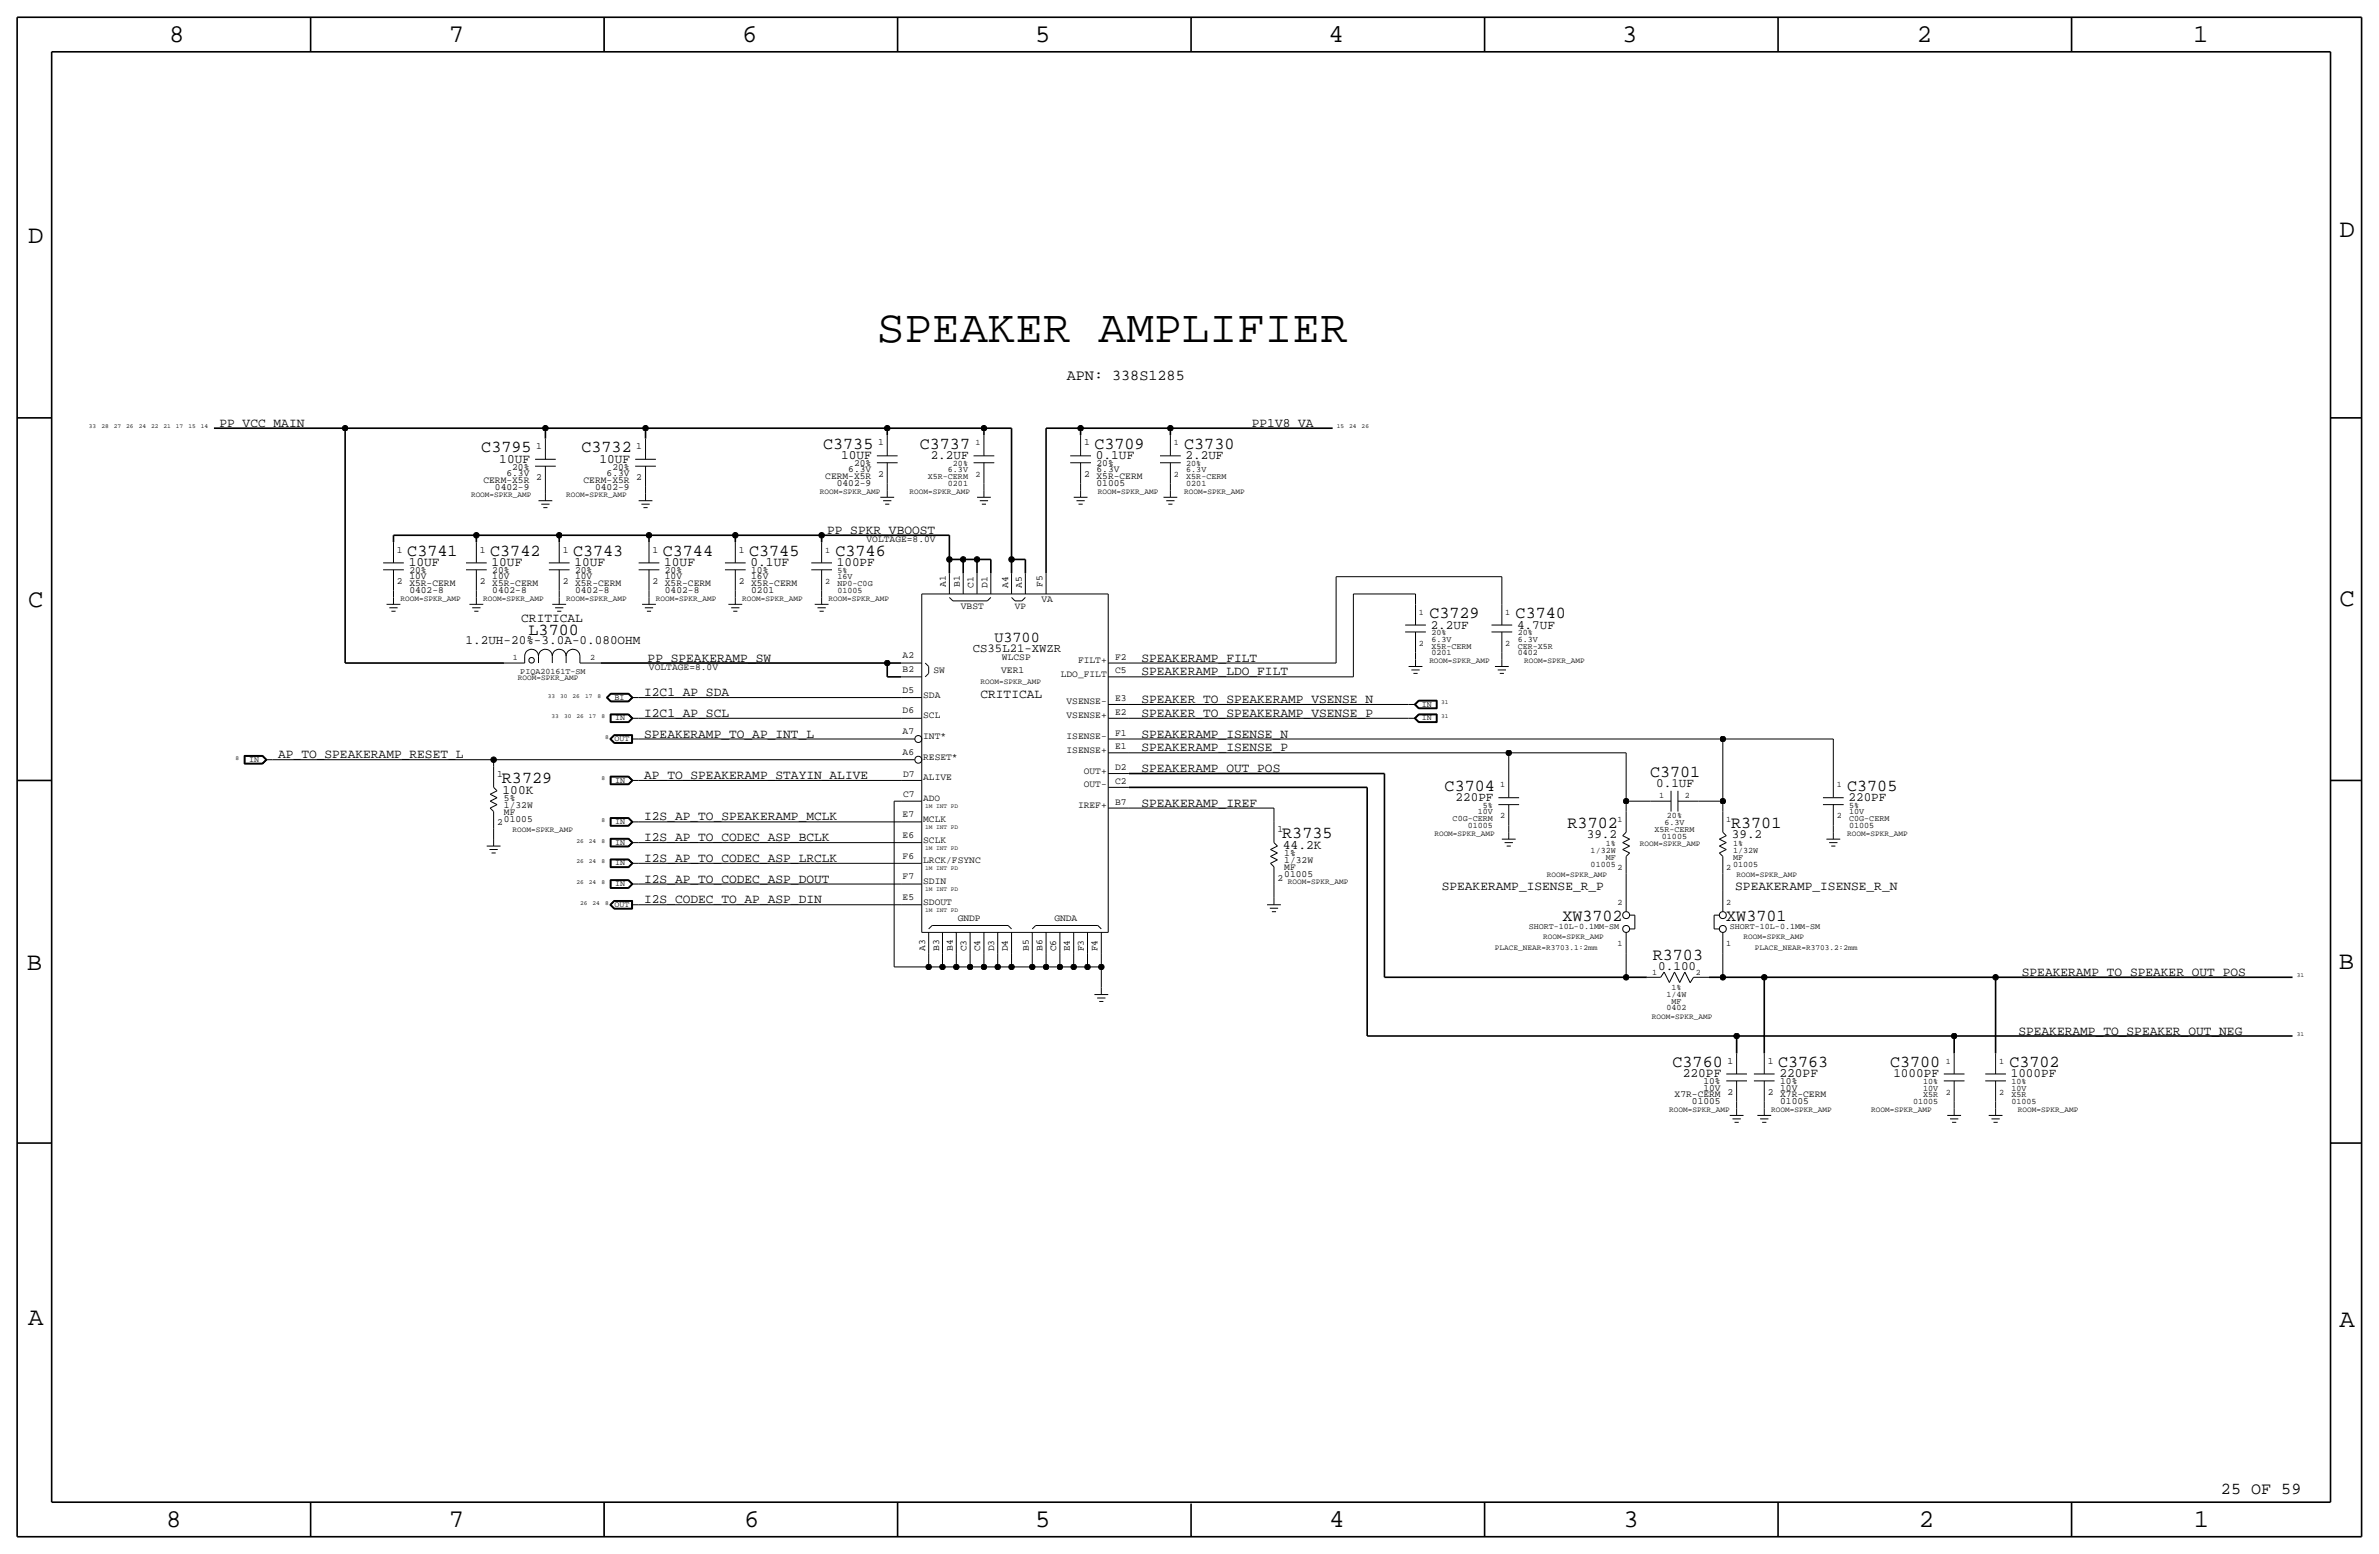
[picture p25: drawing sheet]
<svg xmlns="http://www.w3.org/2000/svg" width="875mm" height="572mm" viewBox="0 0 875 572" stroke-linecap="round" stroke-linejoin="round" font-family="sans-serif">
<defs><g id="words">
<text font-size="17" x="322.5" y="125.7">SPEAKER AMPLIFIER</text>
<g font-size="9.4">
<text x="62.2" y="15.5">8</text>
<text x="165.1" y="15.5">7</text>
<text x="273" y="15.5">6</text>
<text x="380.7" y="15.5">5</text>
<text x="488.7" y="15.5">4</text>
<text x="596.6" y="15.5">3</text>
<text x="705" y="15.5">2</text>
<text x="806.6" y="15.5">1</text>
<text x="10.4" y="89.4">D</text>
<text x="860.5" y="87.1">D</text>
<text x="10.4" y="223.3">C</text>
<text x="860.5" y="222.8">C</text>
<text x="9.9" y="356.6">B</text>
<text x="860.2" y="356.4">B</text>
<text x="10.4" y="487.4">A</text>
<text x="860.5" y="488.2">A</text>
<text x="61.2" y="561.6">8</text>
<text x="165.1" y="561.6">7</text>
<text x="273.8" y="561.6">6</text>
<text x="380.7" y="561.6">5</text>
<text x="488.9" y="561.6">4</text>
<text x="597.1" y="561.6">3</text>
<text x="705.8" y="561.6">2</text>
<text x="806.9" y="561.6">1</text>
</g>
<g font-size="6.2">
<text x="177" y="166.4">C3795</text>
<text x="213.9" y="166.4">C3732</text>
<text x="302.8" y="165.1">C3735</text>
<text x="338.3" y="165.1">C3737</text>
<text x="402.5" y="165.1">C3709</text>
<text x="435.6" y="165.1">C3730</text>
<text x="149.8" y="204.5">C3741</text>
<text x="180.3" y="204.5">C3742</text>
<text x="210.8" y="204.5">C3743</text>
<text x="243.8" y="204.5">C3744</text>
<text x="275.5" y="204.5">C3745</text>
<text x="307.3" y="204.5">C3746</text>
<text x="525.7" y="227.3">C3729</text>
<text x="557.5" y="227.3">C3740</text>
<text x="194.4" y="233.4">L3700</text>
<text x="606.9" y="285.8">C3701</text>
<text x="184.6" y="288">R3729</text>
<text x="531.4" y="290.8">C3704</text>
<text x="679.4" y="290.8">C3705</text>
<text x="576.6" y="304.5">R3702</text>
<text x="636.7" y="304.5">R3701</text>
<text x="471.6" y="308.4">R3735</text>
<text x="574.7" y="338.8">XW3702</text>
<text x="634.9" y="338.8">XW3701</text>
<text x="607.9" y="353.1">R3703</text>
<text x="615.2" y="392.4">C3760</text>
<text x="654" y="392.4">C3763</text>
<text x="695.2" y="392.4">C3700</text>
<text x="739.1" y="392.4">C3702</text>
<text x="816.9" y="549.5">25 OF 59</text>
</g>
<g font-size="5.6">
<text x="392.4" y="139.7">APN: 338S1285</text>
<text x="365.7" y="236.2">U3700</text>
</g>
<g font-size="4.7">
<text x="80.7" y="157">PP_VCC_MAIN</text>
<text x="460.5" y="157">PP1V8_VA</text>
<text x="183.7" y="170.2">10UF</text>
<text x="220.5" y="170.2">10UF</text>
<text x="309.4" y="168.9">10UF</text>
<text x="342.3" y="168.9">2.2UF</text>
<text x="403" y="168.9">0.1UF</text>
<text x="436.1" y="168.9">2.2UF</text>
<text x="304.2" y="196.3">PP_SPKR_VBOOST</text>
<text x="150.3" y="208.3">10UF</text>
<text x="180.8" y="208.3">10UF</text>
<text x="211.3" y="208.3">10UF</text>
<text x="244.3" y="208.3">10UF</text>
<text x="276" y="208.3">0.1UF</text>
<text x="307.8" y="208.3">100PF</text>
<text x="191.7" y="228.6">CRITICAL</text>
<text x="526.2" y="231.1">2.2UF</text>
<text x="558" y="231.1">4.7UF</text>
<text x="171.2" y="237">1.2UH-20%-3.0A-0.080OHM</text>
<text x="238.2" y="243.3">PP_SPEAKERAMP_SW</text>
<text x="419.8" y="243.3">SPEAKERAMP_FILT</text>
<text x="419.8" y="248.4">SPEAKERAMP_LDO_FILT</text>
<text x="236.9" y="256">I2C1_AP_SDA</text>
<text x="360.6" y="256.5">CRITICAL</text>
<text x="236.9" y="263.6">I2C1_AP_SCL</text>
<text x="419.8" y="258.6">SPEAKER_TO_SPEAKERAMP_VSENSE_N</text>
<text x="419.8" y="263.6">SPEAKER_TO_SPEAKERAMP_VSENSE_P</text>
<text x="236.9" y="271.3">SPEAKERAMP_TO_AP_INT_L</text>
<text x="419.8" y="271.3">SPEAKERAMP_ISENSE_N</text>
<text x="102.3" y="278.9">AP_TO_SPEAKERAMP_RESET_L</text>
<text x="419.8" y="276.3">SPEAKERAMP_ISENSE_P</text>
<text x="236.9" y="286.5">AP_TO_SPEAKERAMP_STAYIN_ALIVE</text>
<text x="419.8" y="284">SPEAKERAMP_OUT_POS</text>
<text x="184.9" y="291.8">100K</text>
<text x="609.2" y="289.6">0.1UF</text>
<text x="419.8" y="296.7">SPEAKERAMP_IREF</text>
<text x="535.4" y="294.6">220PF</text>
<text x="679.9" y="294.6">220PF</text>
<text x="236.9" y="301.7">I2S_AP_TO_SPEAKERAMP_MCLK</text>
<text x="236.9" y="309.4">I2S_AP_TO_CODEC_ASP_BCLK</text>
<text x="583.6" y="308.4">39.2</text>
<text x="637" y="308.4">39.2</text>
<text x="236.9" y="317">I2S_AP_TO_CODEC_ASP_LRCLK</text>
<text x="471.9" y="312.2">44.2K</text>
<text x="236.9" y="324.6">I2S_AP_TO_CODEC_ASP_DOUT</text>
<text x="530.3" y="327.1">SPEAKERAMP_ISENSE_R_P</text>
<text x="638.2" y="327.1">SPEAKERAMP_ISENSE_R_N</text>
<text x="236.9" y="332.2">I2S_CODEC_TO_AP_ASP_DIN</text>
<text x="609.9" y="356.6">0.100</text>
<text x="743.7" y="358.9">SPEAKERAMP_TO_SPEAKER_OUT_POS</text>
<text x="742.4" y="380.5">SPEAKERAMP_TO_SPEAKER_OUT_NEG</text>
<text x="619" y="396.2">220PF</text>
<text x="654.5" y="396.2">220PF</text>
<text x="696.4" y="396.2">1000PF</text>
<text x="739.6" y="396.2">1000PF</text>
</g>
<text font-size="4.5" x="357.9" y="239.8">CS35L21-XWZR</text>
<g font-size="3.5">
<text x="197.2" y="165.1">1</text>
<text x="234.1" y="165.1">1</text>
<text x="322.9" y="163.8">1</text>
<text x="398.7" y="163.8">1</text>
<text x="188.4" y="172.7">20%</text>
<text x="225.2" y="172.7">20%</text>
<text x="312" y="173.7">6.3V</text>
<text x="314.1" y="171.5">20%</text>
<text x="403.3" y="171.5">20%</text>
<text x="403.3" y="173.7">6.3V</text>
<text x="177.8" y="177.5">CERM-X5R</text>
<text x="186.3" y="175">6.3V</text>
<text x="197.2" y="176.5">2</text>
<text x="214.6" y="177.5">CERM-X5R</text>
<text x="223.1" y="175">6.3V</text>
<text x="234.1" y="176.5">2</text>
<text x="303.5" y="176.3">CERM-X5R</text>
<text x="307.8" y="178.8">0402-9</text>
<text x="322.9" y="175.3">2</text>
<text x="398.7" y="175.3">2</text>
<text x="403.3" y="178.8">01005</text>
<text x="403.3" y="176.3">X5R-CERM</text>
<text x="182" y="180.1">0402-9</text>
<text x="218.9" y="180.1">0402-9</text>
<text x="146" y="203.2">1</text>
<text x="176.5" y="203.2">1</text>
<text x="207" y="203.2">1</text>
<text x="240" y="203.2">1</text>
<text x="271.7" y="203.2">1</text>
<text x="318.7" y="199.4">VOLTAGE=8.0V</text>
<text x="146" y="214.6">2</text>
<text x="150.6" y="210.8">20%</text>
<text x="150.6" y="215.6">X5R-CERM</text>
<text x="150.6" y="213.1">10V</text>
<text x="176.5" y="214.6">2</text>
<text x="181.1" y="210.8">20%</text>
<text x="181.1" y="213.1">10V</text>
<text x="181.1" y="215.6">X5R-CERM</text>
<text x="207" y="214.6">2</text>
<text x="211.5" y="210.8">20%</text>
<text x="211.5" y="215.6">X5R-CERM</text>
<text x="211.5" y="213.1">10V</text>
<text x="240" y="214.6">2</text>
<text x="244.6" y="210.8">20%</text>
<text x="244.6" y="215.6">X5R-CERM</text>
<text x="244.6" y="213.1">10V</text>
<text x="271.7" y="214.6">2</text>
<text x="276.3" y="213.1">16V</text>
<text x="276.3" y="215.6">X5R-CERM</text>
<text x="276.3" y="210.8">10%</text>
<text x="347.9" y="215.9" transform="rotate(-90 347.9 215.9)">A1</text>
<text x="353" y="215.9" transform="rotate(-90 353 215.9)">B1</text>
<text x="383.5" y="215.9" transform="rotate(-90 383.5 215.9)">F5</text>
<text x="150.6" y="218.2">0402-8</text>
<text x="181.1" y="218.2">0402-8</text>
<text x="211.5" y="218.2">0402-8</text>
<text x="244.6" y="218.2">0402-8</text>
<text x="276.3" y="218.2">0201</text>
<text x="358.1" y="216.1" transform="rotate(-90 358.1 216.1)">C1</text>
<text x="363.2" y="216.1" transform="rotate(-90 363.2 216.1)">D1</text>
<text x="370.8" y="216.1" transform="rotate(-90 370.8 216.1)">A4</text>
<text x="375.9" y="216.1" transform="rotate(-90 375.9 216.1)">A5</text>
<text x="383.1" y="221.5">VA</text>
<text x="353.4" y="224">VBST</text>
<text x="373.2" y="224">VP</text>
<text x="332" y="242.1">A2</text>
<text x="368.5" y="242.8">WLCSP</text>
<text x="396.5" y="243.8">FILT+</text>
<text x="410.2" y="242.6">F2</text>
<text x="238.7" y="246.4">VOLTAGE=8.0V</text>
<text x="332" y="247.1">B2</text>
<text x="343.4" y="247.7">SW</text>
<text x="368.3" y="247.6">VER1</text>
<text x="390.2" y="248.9">LDO_FILT</text>
<text x="410.2" y="247.7">C5</text>
<text x="332" y="254.8">D5</text>
<text x="339.5" y="256.5">SDA</text>
<text x="410.2" y="257.8">E3</text>
<text x="332" y="262.4">D6</text>
<text x="392.3" y="259.1">VSENSE-</text>
<text x="410.2" y="262.9">E2</text>
<text x="339.5" y="264.2">SCL</text>
<text x="392.3" y="264.2">VSENSE+</text>
<text x="332" y="270">A7</text>
<text x="339.6" y="271.8">INT*</text>
<text x="392.3" y="271.8">ISENSE-</text>
<text x="410.2" y="275.6">E1</text>
<text x="410.2" y="270.5">F1</text>
<text x="332" y="277.6">A6</text>
<text x="339.6" y="279.4">RESET*</text>
<text x="392.3" y="276.9">ISENSE+</text>
<text x="182.8" y="285.7">1</text>
<text x="332.2" y="285.6">D7</text>
<text x="339.6" y="287">ALIVE</text>
<text x="398.6" y="284.5">OUT+</text>
<text x="410.2" y="283.2">D2</text>
<text x="332.2" y="293.3">C7</text>
<text x="398.6" y="289.6">OUT-</text>
<text x="410.2" y="288.3">C2</text>
<text x="185.4" y="299.7">MF</text>
<text x="185.4" y="294.6">5%</text>
<text x="185.4" y="297.2">1/32W</text>
<text x="339.5" y="294.6">ADO</text>
<text x="396.5" y="297.2">IREF+</text>
<text x="410.2" y="295.9">B7</text>
<text x="182.8" y="303.5">2</text>
<text x="185.4" y="302.3">01005</text>
<text x="332" y="300.5">E7</text>
<text x="339.6" y="302.3">MCLK</text>
<text x="332" y="308.1">E6</text>
<text x="339.6" y="309.9">SCLK</text>
<text x="469.8" y="306.1">1</text>
<text x="332" y="315.7">F6</text>
<text x="339.6" y="317.5">LRCK/FSYNC</text>
<text x="472.4" y="317.5">1/32W</text>
<text x="472.4" y="315">1%</text>
<text x="332" y="323.3">F7</text>
<text x="469.8" y="323.8">2</text>
<text x="472.4" y="322.6">01005</text>
<text x="472.4" y="320">MF</text>
<text x="339.6" y="325.1">SDIN</text>
<text x="332" y="331">E5</text>
<text x="339.6" y="332.7">SDOUT</text>
<text x="352.3" y="338.8">GNDP</text>
<text x="387.8" y="338.8">GNDA</text>
<text x="340.3" y="349.7" transform="rotate(-90 340.3 349.7)">A3</text>
<text x="345.4" y="349.7" transform="rotate(-90 345.4 349.7)">B3</text>
<text x="350.5" y="349.7" transform="rotate(-90 350.5 349.7)">B4</text>
<text x="355.4" y="349.9" transform="rotate(-90 355.4 349.9)">C3</text>
<text x="360.5" y="349.9" transform="rotate(-90 360.5 349.9)">C4</text>
<text x="365.6" y="349.9" transform="rotate(-90 365.6 349.9)">D3</text>
<text x="370.7" y="349.9" transform="rotate(-90 370.7 349.9)">D4</text>
<text x="378.4" y="349.7" transform="rotate(-90 378.4 349.7)">B5</text>
<text x="383.5" y="349.7" transform="rotate(-90 383.5 349.7)">B6</text>
<text x="388.5" y="349.9" transform="rotate(-90 388.5 349.9)">C6</text>
<text x="393.5" y="349.9" transform="rotate(-90 393.5 349.9)">E4</text>
<text x="398.6" y="349.9" transform="rotate(-90 398.6 349.9)">F3</text>
<text x="403.7" y="349.9" transform="rotate(-90 403.7 349.9)">F4</text>
<text x="635.4" y="391.2">1</text>
<text x="650.2" y="391.2">1</text>
<text x="626.6" y="401.1">10V</text>
<text x="626.6" y="398.8">10%</text>
<text x="654.8" y="398.8">10%</text>
<text x="654.8" y="401.1">10V</text>
<text x="616" y="403.6">X7R-CERM</text>
<text x="622.3" y="406.1">01005</text>
<text x="635.4" y="402.6">2</text>
<text x="650.2" y="402.6">2</text>
<text x="654.8" y="403.6">X7R-CERM</text>
<text x="654.8" y="406.1">01005</text>
</g>
<g font-size="3.1">
<text x="358.8" y="163.8">1</text>
<text x="431.7" y="163.8">1</text>
<text x="348.7" y="173.7">6.3V</text>
<text x="350.5" y="171.5">20%</text>
<text x="436.3" y="171.5">20%</text>
<text x="436.3" y="173.7">6.3V</text>
<text x="341.3" y="176.3">X5R-CERM</text>
<text x="348.7" y="178.8">0201</text>
<text x="358.8" y="175.3">2</text>
<text x="431.7" y="175.3">2</text>
<text x="436.3" y="176.3">X5R-CERM</text>
<text x="436.3" y="178.8">0201</text>
<text x="303.5" y="203.2">1</text>
<text x="303.5" y="214.6">2</text>
<text x="308.1" y="213.1">16V</text>
<text x="308.1" y="210.8">5%</text>
<text x="308.1" y="215.6">NP0-C0G</text>
<text x="308.1" y="218.2">01005</text>
<text x="521.9" y="226.1">1</text>
<text x="553.7" y="226.1">1</text>
<text x="526.5" y="233.7">20%</text>
<text x="558.2" y="233.7">20%</text>
<text x="521.9" y="237.5">2</text>
<text x="526.5" y="236">6.3V</text>
<text x="526.5" y="238.5">X5R-CERM</text>
<text x="553.7" y="237.5">2</text>
<text x="558.2" y="236">6.3V</text>
<text x="558.2" y="238.5">CER-X5R</text>
<text x="188.6" y="242.6">1</text>
<text x="217.1" y="242.6">2</text>
<text x="526.5" y="241">0201</text>
<text x="558.2" y="241">0402</text>
<text x="191.4" y="247.9">PIQA20161T-SM</text>
<text x="226" y="257.3">BI</text>
<text x="522.9" y="259.8">IN</text>
<text x="226.3" y="264.9">IN</text>
<text x="522.9" y="264.9">IN</text>
<text x="226" y="272.5">OUT</text>
<text x="91.6" y="280.2">IN</text>
<text x="226.3" y="287.8">IN</text>
<text x="551.8" y="289.6">1</text>
<text x="610.2" y="293.4">1</text>
<text x="619.7" y="293.4">2</text>
<text x="675.6" y="289.6">1</text>
<text x="543.5" y="299.5">10V</text>
<text x="545.4" y="297.2">5%</text>
<text x="680.2" y="299.5">10V</text>
<text x="680.2" y="297.2">5%</text>
<text x="226.3" y="303">IN</text>
<text x="534.3" y="302">C0G-CERM</text>
<text x="539.9" y="304.5">01005</text>
<text x="551.8" y="301">2</text>
<text x="595" y="302.3">1</text>
<text x="612.2" y="303.5">6.3V</text>
<text x="613.1" y="301">20%</text>
<text x="635" y="302.3">1</text>
<text x="675.6" y="301">2</text>
<text x="680.2" y="304.5">01005</text>
<text x="680.2" y="302">C0G-CERM</text>
<text x="226.3" y="310.6">IN</text>
<text x="590.6" y="311.1">1%</text>
<text x="608.5" y="306.1">X5R-CERM</text>
<text x="611.3" y="308.6">01005</text>
<text x="637.5" y="311.1">1%</text>
<text x="585.1" y="313.7">1/32W</text>
<text x="590.6" y="316.2">MF</text>
<text x="637.5" y="316.2">MF</text>
<text x="637.5" y="313.7">1/32W</text>
<text x="226.3" y="318.3">IN</text>
<text x="585.1" y="318.8">01005</text>
<text x="595" y="320">2</text>
<text x="635" y="320">2</text>
<text x="637.5" y="318.8">01005</text>
<text x="226.3" y="325.9">IN</text>
<text x="226" y="333.5">OUT</text>
<text x="595" y="332.7">2</text>
<text x="635" y="332.7">2</text>
<text x="562.3" y="341.6">SHORT-10L-0.1MM-SM</text>
<text x="636.2" y="341.6">SHORT-10L-0.1MM-SM</text>
<text x="595" y="348">1</text>
<text x="635" y="348">1</text>
<text x="607.7" y="358.6">1</text>
<text x="623.8" y="358.6">2</text>
<text x="614.8" y="364">1%</text>
<text x="613" y="371.6">0402</text>
<text x="613" y="366.5">1/4W</text>
<text x="614.8" y="369.1">MF</text>
<text x="715.6" y="391.2">1</text>
<text x="735.3" y="391.2">1</text>
<text x="707.4" y="401.1">10V</text>
<text x="707.4" y="398.8">10%</text>
<text x="739.9" y="401.1">10V</text>
<text x="739.9" y="398.8">10%</text>
<text x="703.7" y="406.1">01005</text>
<text x="707.4" y="403.6">X5R</text>
<text x="715.6" y="402.6">2</text>
<text x="735.3" y="402.6">2</text>
<text x="739.9" y="403.6">X5R</text>
<text x="739.9" y="406.1">01005</text>
</g>
<g font-size="2.9">
<text x="173.2" y="182.9">ROOM=SPKR_AMP</text>
<text x="208.2" y="182.9">ROOM=SPKR_AMP</text>
<text x="301.5" y="181.6">ROOM=SPKR_AMP</text>
<text x="334.5" y="181.6">ROOM=SPKR_AMP</text>
<text x="403.8" y="181.6">ROOM=SPKR_AMP</text>
<text x="435.6" y="181.6">ROOM=SPKR_AMP</text>
<text x="147.3" y="221">ROOM=SPKR_AMP</text>
<text x="177.7" y="221">ROOM=SPKR_AMP</text>
<text x="208.2" y="221">ROOM=SPKR_AMP</text>
<text x="241.2" y="221">ROOM=SPKR_AMP</text>
<text x="273" y="221">ROOM=SPKR_AMP</text>
<text x="304.7" y="221">ROOM=SPKR_AMP</text>
<text x="525.7" y="243.8">ROOM=SPKR_AMP</text>
<text x="560.6" y="243.8">ROOM=SPKR_AMP</text>
<text x="190.4" y="250.2">ROOM=SPKR_AMP</text>
<text x="360.6" y="251.5">ROOM=SPKR_AMP</text>
<text x="188.5" y="306.1">ROOM=SPKR_AMP</text>
<text x="527.6" y="307.3">ROOM=SPKR_AMP</text>
<text x="603.2" y="311.1">ROOM=SPKR_AMP</text>
<text x="679.4" y="307.3">ROOM=SPKR_AMP</text>
<text x="568.9" y="322.6">ROOM=SPKR_AMP</text>
<text x="638.8" y="322.6">ROOM=SPKR_AMP</text>
<text x="473.7" y="325.1">ROOM=SPKR_AMP</text>
<text x="567.6" y="345.4">ROOM=SPKR_AMP</text>
<text x="641.3" y="345.4">ROOM=SPKR_AMP</text>
<text x="549.9" y="349.3">PLACE_NEAR=R3703.1:2mm</text>
<text x="645.5" y="349.3">PLACE_NEAR=R3703.2:2mm</text>
<text x="607.6" y="374.6">ROOM=SPKR_AMP</text>
<text x="613.9" y="408.9">ROOM=SPKR_AMP</text>
<text x="651.5" y="408.9">ROOM=SPKR_AMP</text>
<text x="688.3" y="408.9">ROOM=SPKR_AMP</text>
<text x="742.2" y="408.9">ROOM=SPKR_AMP</text>
</g>
<g font-size="2.3">
<text x="32.7" y="157.5">33</text>
<text x="37.3" y="157.5">28</text>
<text x="41.9" y="157.5">27</text>
<text x="46.4" y="157.5">26</text>
<text x="51" y="157.5">24</text>
<text x="55.6" y="157.5">22</text>
<text x="60.1" y="157.5">21</text>
<text x="64.7" y="157.5">17</text>
<text x="69.3" y="157.5">15</text>
<text x="73.9" y="157.5">14</text>
<text x="491.7" y="157.5">15</text>
<text x="496.3" y="157.5">24</text>
<text x="500.8" y="157.5">26</text>
<text x="201.5" y="256.5">33</text>
<text x="206" y="256.5">30</text>
<text x="210.6" y="256.5">26</text>
<text x="215.2" y="256.5">17</text>
<text x="219.8" y="256.5">8</text>
<text x="530.1" y="259.1">31</text>
<text x="202.9" y="264.2">33</text>
<text x="207.5" y="264.2">30</text>
<text x="212" y="264.2">26</text>
<text x="216.6" y="264.2">17</text>
<text x="221.2" y="264.2">8</text>
<text x="530.1" y="264.2">31</text>
<text x="222.6" y="271.8">8</text>
<text x="86.6" y="279.4">8</text>
<text x="221.2" y="287">8</text>
<text x="340.3" y="297.2">1M INT PD</text>
<text x="221.2" y="302.3">8</text>
<text x="340.3" y="304.8">1M INT PD</text>
<text x="212" y="309.9">26</text>
<text x="216.6" y="309.9">24</text>
<text x="221.2" y="309.9">8</text>
<text x="212" y="317.5">26</text>
<text x="216.6" y="317.5">24</text>
<text x="221.2" y="317.5">8</text>
<text x="340.3" y="312.4">1M INT PD</text>
<text x="340.3" y="320">1M INT PD</text>
<text x="212" y="325.1">26</text>
<text x="216.6" y="325.1">24</text>
<text x="221.2" y="325.1">8</text>
<text x="340.3" y="327.7">1M INT PD</text>
<text x="213.4" y="332.7">26</text>
<text x="218" y="332.7">24</text>
<text x="222.6" y="332.7">8</text>
<text x="340.3" y="335.3">1M INT PD</text>
<text x="844.8" y="359.4">31</text>
<text x="844.8" y="381">31</text>
</g>
</g></defs>
<g fill="none" stroke="#000" stroke-width=".37">
<path d="M196.8 168.9h7.6zM196.8 171.5h7.6zM200.6 179.1v2.5zM200.6 161.3v7.6zM200.6 171.4v7.7zM233.6 171.5h7.6zM233.6 168.9h7.6zM237.4 179.1v2.5zM237.4 161.3v7.6zM237.4 171.4v7.7zM322.5 170.2h7.6zM322.5 167.6h7.6z"/>
<path d="M326.3 177.8v2.5zM326.3 160v7.6zM326.3 170.2v7.6zM358.1 170.2h7.6zM358.1 167.6h7.6zM361.9 177.8v2.5zM361.9 160v7.6zM361.9 170.2v7.6zM393.7 170.2h7.6zM393.7 167.6h7.6zM397.5 177.8v2.5zM397.5 160v7.6z"/>
<path d="M397.5 170.2v7.6zM426.7 167.6h7.6zM426.7 170.2h7.6zM430.5 177.8v2.5zM430.5 160v7.6zM430.5 170.2v7.6zM144.7 199.4v7.6zM175.2 199.4v7.6zM198.1 184.2h5zM199.1 185.4h3zM199.8 186.7h1.6zM200.6 181.6v2.6z"/>
<path d="M205.7 199.4v7.6zM234.9 184.2h5.1zM235.9 185.4h3.1zM236.7 186.7h1.5zM237.4 181.6v2.6zM238.7 199.4v7.6zM270.5 199.4v7.6zM302.2 199.4v7.6zM323.8 182.9h5.1zM324.8 184.2h3.1zM325.6 185.4h1.5zM326.3 180.3v2.6z"/>
<path d="M359.4 182.9h5zM360.4 184.2h3zM361.1 185.4h1.6zM361.9 180.3v2.6zM394.9 182.9h5.1zM395.9 184.2h3.1zM396.7 185.4h1.5zM397.5 180.3v2.6zM427.9 182.9h5.1zM429 184.2h3zM429.7 185.4h1.5zM430.5 180.3v2.6z"/>
<path d="M140.9 207h7.6zM140.9 209.6h7.6zM144.7 217.2v2.5zM144.7 209.5v7.7zM144.7 219.7v2.5zM171.4 207h7.6zM171.4 209.6h7.6zM175.2 217.2v2.5zM175.2 219.7v2.5zM175.2 209.5v7.7zM201.9 207h7.6zM201.9 209.6h7.6z"/>
<path d="M205.7 217.2v2.5zM205.7 219.7v2.5zM205.7 209.5v7.7zM234.9 209.6h7.6zM234.9 207h7.6zM238.7 217.2v2.5zM238.7 219.7v2.5zM238.7 209.5v7.7zM266.6 209.6h7.7zM266.6 207h7.7zM270.5 217.2v2.5zM270.5 219.7v2.5z"/>
<path d="M270.5 209.5v7.7zM298.4 209.6h7.6zM298.4 207h7.6zM302.2 217.2v2.5zM302.2 219.7v2.5zM302.2 209.5v7.7zM339 218.4v124.5zM339 218.4h68.6zM349.2 210.8v7.6zM349.2 219.7l1.3 1.3zM354.3 210.8v7.6zM359.4 210.8v7.6z"/>
<path d="M364.4 210.8v7.6zM372.1 210.8v7.6zM372.1 219.7l1.2 1.3zM377.1 210.8v7.6zM384.8 210.8v7.6zM407.6 218.4v124.5zM491.4 212.1h61zM491.4 212.1v31.7zM497.8 218.4h22.9zM497.8 218.4v30.5zM520.7 218.4v3.9zM552.4 212.1v10.2z"/>
<path d="M142.2 222.3h5.1zM143.2 223.5h3.1zM144 224.8h1.5zM172.7 222.3h5zM173.7 223.5h3zM174.4 224.8h1.6zM203.1 222.3h5.1zM204.2 223.5h3zM204.9 224.8h1.6zM236.2 222.3h5zM237.2 223.5h3zM237.9 224.8h1.6z"/>
<path d="M267.9 222.3h5.1zM268.9 223.5h3.1zM269.7 224.8h1.5zM299.7 222.3h5zM300.7 223.5h3zM301.4 224.8h1.6zM350.5 221h12.7zM363.2 221l1.2-1.3zM373.3 221h2.6zM375.9 221l1.2-1.3zM516.8 232.4h7.7zM516.8 229.9h7.7z"/>
<path d="M520.7 222.3v7.6zM520.7 232.4v7.6zM548.6 232.4h7.6zM548.6 229.9h7.6zM552.4 222.3v7.6zM552.4 232.4v7.6zM185.4 243.8h7.6zM193 241.3a2.54 2.54 0 0 1 2.5-2.5 2.54 2.54 0 0 1 2.6 2.5 2.54 2.54 0 0 1 2.5-2.5 2.54 2.54 0 0 1 2.5 2.5 2.54 2.54 0 0 1 2.6-2.5 2.54 2.54 0 0 1 2.5 2.5 2.54 2.54 0 0 1 2.6-2.5 2.54 2.54 0 0 1 2.5 2.5M193 241.3v2.5zM198.1 241.3v2.5zM203.1 241.3v2.5zM208.2 241.3v2.5z"/>
<path d="M213.3 243.8h7.6zM213.3 241.3v2.5zM223 256.5l1.6-1.5zM223 256.5l1.6 1.6zM223.2 256.5l1.4-1.4zM223.2 256.5l1.4 1.5zM223.3 256.5l1.4-1.3zM223.3 256.5l1.4 1.4zM223.5 256.5l1.2-1.2zM223.5 256.5l1.2 1.3zM224.6 255h6.6zM224.6 258.1h6.6z"/>
<path d="M224.6 255.1h6.6zM224.6 258h6.6zM224.7 257.9h6.4zM224.7 255.2h6.4zM224.7 257.8h6.4zM224.7 255.3h6.4zM231.1 255.3l1.3 1.2zM231.1 257.8l1.3-1.3zM231.1 257.9l1.4-1.4zM231.1 255.2l1.4 1.3zM231.2 255.1l1.5 1.4zM231.2 258.1l1.6-1.6z"/>
<path d="M231.2 255l1.6 1.5zM232.4 256.5h2.5zM232.7 256.5l-1.5 1.5zM234.9 256.5h96.5zM331.4 248.9h7.6zM331.4 243.8h7.6zM331.4 256.5h7.6zM340.3 243.8l1.3 1.3zM341.6 247.7l-1.3 1.2zM341.6 245.1v2.5zM407.6 248.9h7.6zM407.6 259.1h7.6z"/>
<path d="M407.6 243.8h7.6zM415.2 248.9h82.6zM415.2 259.1h102.9zM415.2 243.8h76.2zM518.1 259.1h2.6zM518.1 245.1h5.1zM519.1 246.4h3.1zM519.9 247.7h1.5zM520.2 259.1l1.6 1.6zM520.2 259.1l1.6-1.6zM520.3 259.1l1.5-1.5zM520.3 259.1l1.5 1.5z"/>
<path d="M520.5 259.1l1.4-1.4zM520.5 259.1l1.4 1.4zM520.7 259.1l1.2 1.3zM520.7 240v2.6zM520.7 242.6v2.5zM520.7 259.1l1.2-1.3zM521.8 257.5h6.8zM521.8 257.6h6.7zM521.9 257.7h6.5zM521.9 257.8h6.4zM528.3 257.8v2.5zM528.4 257.7v2.8z"/>
<path d="M528.5 257.6v3zM528.6 257.5v3.2zM549.9 245.1h5zM550.9 246.4h3zM551.6 247.7h1.6zM552.4 240v2.6zM552.4 242.6v2.5zM89.8 277.8v3.2zM89.8 277.8h6.8zM89.9 277.9h6.7zM89.9 277.9v3zM90 278v2.8z"/>
<path d="M90 278h6.5zM90.1 278.1h6.4zM90.1 278.1v2.6zM96.5 278.1l1.2 1.3zM96.5 278l1.4 1.4zM96.6 277.9l1.4 1.5zM96.6 277.8l1.6 1.6zM97.7 279.4h2.6zM97.9 279.4l-1.4 1.4zM98.2 279.4l-1.6 1.6zM100.3 279.4h81.3zM181.6 279.4h149.8z"/>
<path d="M181.6 279.4v2.5zM224.3 271.8l1.6 1.6zM224.3 271.8l1.6-1.6zM224.4 262.6h6.8zM224.4 271.8l1.5 1.5zM224.4 262.6v3.1zM224.4 265.7h6.8zM224.4 271.8l1.5-1.5zM224.5 262.7v2.9zM224.5 265.6h6.7zM224.5 262.7h6.7zM224.6 271.8l1.4 1.4z"/>
<path d="M224.6 262.8v2.7zM224.6 265.5h6.5zM224.6 262.8h6.5zM224.7 271.8l1.3 1.3zM224.7 262.9v2.5zM224.7 265.4h6.4zM224.7 271.8l1.3-1.3zM224.7 262.9h6.4zM225.9 270.2h6.8zM225.9 273.4h6.8zM225.9 270.3h6.7zM225.9 273.3h6.7z"/>
<path d="M226 273.2h6.5zM226 270.4l-1.4 1.4zM226 270.4h6.5zM226 270.5h6.4zM226 273.1h6.4zM231.1 262.9l1.3 1.3zM231.1 265.4l1.3-1.2zM231.1 265.5l1.4-1.3zM231.1 262.8l1.4 1.4zM231.2 265.6l1.5-1.4zM231.2 262.7l1.5 1.5zM231.2 265.7l1.6-1.5z"/>
<path d="M231.2 262.6l1.6 1.6zM232.4 270.5v2.5zM232.4 264.2h2.5zM232.4 271.8h2.5zM232.5 270.4v2.8zM232.6 270.3v3zM232.7 270.2v3.2zM234.9 264.2h96.5zM234.9 271.8h96.5zM331.4 279.4h5zM331.4 271.8h5.1zM331.4 264.2h7.6z"/>
<path d="M407.6 264.2h7.6zM407.6 271.8h7.6zM407.6 276.9h7.6zM415.2 271.8h218.5zM415.2 276.9h139.7zM415.2 264.2h102.9zM518.1 264.2h2.6zM520.2 264.2l1.6 1.5zM520.2 264.2l1.6-1.6zM520.3 264.2l1.5-1.5zM520.3 264.2l1.5 1.4zM520.5 264.2l1.4-1.4z"/>
<path d="M520.5 264.2l1.4 1.3zM520.7 264.2l1.2 1.2zM520.7 264.2l1.2-1.3zM521.8 262.6h6.8zM521.8 265.7h6.8zM521.8 260.7h6.8zM521.8 265.6h6.7zM521.8 260.6h6.7zM521.8 262.7h6.7zM521.9 265.5h6.5zM521.9 260.5h6.5zM521.9 262.8h6.5z"/>
<path d="M521.9 262.9h6.4zM521.9 265.4h6.4zM521.9 260.4h6.4zM528.3 262.9v2.5zM528.4 262.8v2.7zM528.5 262.7v2.9zM528.6 262.6v3.1zM554.9 276.9h43.2zM554.9 276.9v8.9zM598.1 276.9v17.7zM633.7 271.8h40.6zM633.7 271.8v22.8z"/>
<path d="M674.3 271.8v14zM89.8 281h6.8zM89.9 280.9h6.7zM90 280.8h6.5zM90.1 280.7h6.4zM96.5 280.7l1.2-1.3zM96.6 280.9l1.4-1.5zM180.3 292.1l2.5-1.3zM180.3 297.2l2.5-1.3zM180.3 294.6l2.5-1.2zM180.3 297.2l1.3 1.3zM180.3 294.6l2.5 1.3z"/>
<path d="M180.3 292.1l2.5 1.3zM181.6 289.6l1.2 1.2zM181.6 281.9v7.7zM181.6 298.5v6.3zM224.4 285.4h6.8zM224.4 285.4v3.2zM224.4 288.6h6.8zM224.5 285.5v3zM224.5 288.5h6.7zM224.5 285.5h6.7zM224.6 285.6v2.8zM224.6 288.4h6.5z"/>
<path d="M224.6 285.6h6.5zM224.7 285.8v2.5zM224.7 288.3h6.4zM224.7 285.8h6.4zM231.1 285.7l1.3 1.3zM231.1 288.3l1.3-1.3zM231.1 285.6l1.4 1.4zM231.2 288.5l1.5-1.5zM231.2 285.5l1.5 1.5zM231.2 288.6l1.6-1.6zM231.2 285.4l1.6 1.6zM232.4 287h2.5z"/>
<path d="M232.5 287l-1.4 1.4zM234.9 287h96.5zM328.9 294.6h2.5zM328.9 294.6v61zM331.4 287h7.6zM331.4 294.6h7.6zM407.6 289.6h7.6zM407.6 284.5h7.6zM407.6 297.2h7.6zM415.2 297.2h53.4zM468.6 297.2v5.1zM551.1 293.4h7.7z"/>
<path d="M551.1 295.9h7.7zM554.9 285.8v7.6zM554.9 295.9v7.6zM598.1 294.6v3.9zM598.1 298.4v7.7zM598.1 294.6h8.9zM607 294.6h7.6zM614.6 290.8v7.7zM617.2 290.8v7.7zM617.2 294.6h7.6zM624.8 294.6h8.9zM633.7 294.6v3.9z"/>
<path d="M633.7 298.4v7.7zM670.5 295.9h7.6zM670.5 293.4h7.6zM674.3 285.8v7.6zM674.3 295.9v7.6zM179 311.2h5.1zM180 312.4h3.1zM180.8 313.7h1.5zM181.6 304.8v3.8zM181.6 308.6v2.5zM224.4 308.3h6.8zM224.4 300.7h6.8z"/>
<path d="M224.4 315.9h6.8zM224.4 308.3v3.2zM224.4 311.5h6.8zM224.4 300.7v3.1zM224.4 303.8h6.8zM224.4 315.9v3.2zM224.4 319.1h6.8zM224.5 308.4v3zM224.5 311.4h6.7zM224.5 300.8v2.9zM224.5 303.7h6.7zM224.5 316v3z"/>
<path d="M224.5 319h6.7zM224.5 308.4h6.7zM224.5 300.8h6.7zM224.5 316h6.7zM224.6 308.5v2.8zM224.6 311.3h6.5zM224.6 300.9v2.7zM224.6 303.6h6.5zM224.6 316.1v2.8zM224.6 318.9h6.5zM224.6 308.5h6.5zM224.6 300.9h6.5z"/>
<path d="M224.6 316.1h6.5zM224.7 308.6v2.5zM224.7 311.2h6.4zM224.7 301v2.5zM224.7 303.5h6.4zM224.7 316.2v2.6zM224.7 318.8h6.4zM224.7 308.6h6.4zM224.7 301h6.4zM224.7 316.2h6.4zM231.1 308.6l1.3 1.3zM231.1 301l1.3 1.3z"/>
<path d="M231.1 316.2l1.3 1.3zM231.1 311.2l1.3-1.3zM231.1 303.5l1.3-1.2zM231.1 318.8l1.3-1.3zM231.1 311.3l1.4-1.4zM231.1 303.6l1.4-1.3zM231.1 318.9l1.4-1.4zM231.1 308.5l1.4 1.4zM231.1 300.9l1.4 1.4zM231.1 316.1l1.4 1.4zM231.2 319l1.5-1.5zM231.2 308.4l1.5 1.5z"/>
<path d="M231.2 300.8l1.5 1.5zM231.2 316l1.5 1.5zM231.2 311.5l1.6-1.6zM231.2 303.8l1.6-1.5zM231.2 319.1l1.6-1.6zM231.2 308.3l1.6 1.6zM231.2 300.7l1.6 1.6zM231.2 315.9l1.6 1.6zM232.4 309.9h2.5zM232.4 302.3h2.5zM232.4 317.5h2.5zM232.7 309.9l-1.5 1.5z"/>
<path d="M232.7 302.3l-1.5 1.4zM234.9 302.3h96.5zM234.9 309.9h96.5zM234.9 317.5h96.5zM331.4 317.5h7.6zM331.4 309.9h7.6zM331.4 302.3h7.6zM467.3 312.4l2.6-1.2zM467.3 317.5l2.6-1.3zM467.3 315l2.6-1.3zM467.3 317.5l1.3 1.3zM467.3 315l2.6 1.2z"/>
<path d="M467.3 312.4l2.6 1.3zM468.6 309.9l1.3 1.3zM468.6 302.3v7.6zM468.6 318.8v6.3zM552.4 308.6h5.1zM553.4 309.9h3.1zM554.2 311.2h1.5zM554.9 303.5v2.6zM554.9 306.1v2.5zM596.9 307.3l1.2-1.2zM596.9 307.3l2.5 1.3zM596.9 312.4l2.5 1.3z"/>
<path d="M596.9 309.9l2.5 1.3zM596.9 312.4l2.5-1.2zM596.9 309.9l2.5-1.3zM598.1 315v6.3zM599.4 313.7l-1.3 1.3zM632.4 308.6l2.6-1.3zM632.4 313.7l2.6-1.3zM632.4 311.2l2.6-1.3zM632.4 313.7l1.3 1.3zM632.4 311.2l2.6 1.2zM632.4 308.6l2.6 1.3zM633.7 306.1l1.3 1.2z"/>
<path d="M633.7 315v6.3zM671.8 308.6h5.1zM672.8 309.9h3zM673.6 311.2h1.5zM674.3 303.5v2.6zM674.3 306.1v2.5zM224.3 332.7l1.6 1.6zM224.3 332.7l1.6-1.5zM224.4 323.5h6.8zM224.4 332.7l1.5 1.5zM224.4 323.5v3.2zM224.4 326.7h6.8z"/>
<path d="M224.4 332.7l1.5-1.4zM224.5 323.6v3zM224.5 326.6h6.7zM224.5 323.6h6.7zM224.6 332.7l1.4-1.3zM224.6 332.7l1.4 1.4zM224.6 323.7v2.8zM224.6 326.5h6.5zM224.6 323.7h6.5zM224.7 332.7l1.3 1.3zM224.7 323.9v2.5zM224.7 326.4h6.4z"/>
<path d="M224.7 332.7l1.3-1.2zM224.7 323.9h6.4zM225.9 331.2h6.8zM225.9 334.3h6.8zM225.9 331.3h6.7zM225.9 334.2h6.7zM226 334.1h6.5zM226 331.4h6.5zM226 331.5h6.4zM226 334h6.4zM231.1 323.8l1.3 1.3zM231.1 326.4l1.3-1.3z"/>
<path d="M231.1 326.5l1.4-1.4zM231.1 323.7l1.4 1.4zM231.2 326.6l1.5-1.5zM231.2 323.6l1.5 1.5zM231.2 326.7l1.6-1.6zM231.2 323.5l1.6 1.6zM232.4 331.5v2.5zM232.4 325.1h2.5zM232.4 332.7h2.5zM232.5 331.4v2.7zM232.6 331.3v2.9zM232.7 331.2v3.1z"/>
<path d="M234.9 325.1h96.5zM234.9 332.7h96.5zM331.4 332.7h7.6zM331.4 325.1h7.6zM466 332.7h5.1zM467.1 334h3zM467.8 335.3h1.5zM468.6 325.1v5.1zM468.6 330.2v2.5zM598.1 321.3v6.4zM598.1 327.7v7.6zM599.4 336.6h1.9z"/>
<path d="M601.3 336.6v5zM630.5 336.6v5zM630.5 336.6h1.9zM633.7 321.3v6.4zM633.7 327.7v7.6zM328.9 355.6h12.7zM339 342.9h68.6zM341.6 355.6h5.1zM341.6 350.5v5.1zM341.6 342.9v7.6zM341.6 341.6l1.2-1.2zM342.8 340.4h28z"/>
<path d="M346.7 350.5v5.1zM346.7 342.9v7.6zM346.7 355.6h5zM351.7 350.5v5.1zM351.7 342.9v7.6zM351.7 355.6h5.1zM356.8 355.6h5.1zM356.8 350.5v5.1zM356.8 342.9v7.6zM361.9 355.6h5.1zM361.9 350.5v5.1zM361.9 342.9v7.6z"/>
<path d="M367 350.5v5.1zM367 342.9v7.6zM367 355.6h5.1zM370.8 340.4l1.3 1.2zM372.1 355.6h7.6zM372.1 350.5v5.1zM372.1 342.9v7.6zM379.7 355.6h5.1zM379.7 350.5v5.1zM379.7 342.9v7.6zM379.7 341.6l1.3-1.2zM381 340.4h22.8z"/>
<path d="M384.8 355.6h5zM384.8 350.5v5.1zM384.8 342.9v7.6zM389.8 350.5v5.1zM389.8 355.6h5.1zM389.8 342.9v7.6zM394.9 350.5v5.1zM394.9 342.9v7.6zM394.9 355.6h5.1zM400 355.6h5.1zM400 350.5v5.1zM400 342.9v7.6z"/>
<path d="M403.8 340.4l1.3 1.2zM405.1 350.5v5.1zM405.1 355.6v7.6zM405.1 342.9v7.6zM598.1 350.5v8.9zM598.1 342.9v7.6zM599.4 341.6h1.9zM605.7 359.4h5.1zM612.1 357.5l-1.3 1.9zM612.1 357.5l1.9 3.8zM615.9 357.5l-1.9 3.8zM615.9 357.5l1.9 3.8z"/>
<path d="M619.7 357.5l-1.9 3.8zM619.7 357.5l1.9 3.8zM622.9 359.4h5.7zM622.9 359.4l-1.3 2zM630.5 341.6h1.9zM633.7 350.5v8.9zM633.7 342.9v7.6zM402.5 365.8h5.1zM403.6 367h3zM404.3 368.3h1.5zM405.1 363.2v2.6zM635 395h7.6z"/>
<path d="M635 397.5h7.6zM638.8 387.4v7.6zM638.8 397.5v7.6zM645.1 397.5h7.6zM645.1 395h7.6zM648.9 387.4v7.6zM648.9 397.5v7.6zM715 395h7.6zM715 397.5h7.6zM718.8 387.4v7.6zM718.8 397.5v7.6zM730.2 397.5h7.6z"/>
<path d="M730.2 395h7.6zM734 387.4v7.6zM734 397.5v7.6zM636.2 410.2h5.1zM637.2 411.5h3.1zM638 412.8h1.5zM638.8 405.1v2.6zM638.8 407.7v2.5zM646.4 410.2h5.1zM647.4 411.5h3zM648.2 412.8h1.5zM648.9 405.1v2.6z"/>
<path d="M648.9 407.7v2.5zM716.2 410.2h5.1zM717.2 411.5h3.1zM718 412.8h1.5zM718.8 405.1v2.6zM718.8 407.7v2.5zM731.5 410.2h5.1zM732.5 411.5h3zM733.2 412.8h1.6zM734 405.1v2.6zM734 407.7v2.5z"/>
<circle cx="195.5" cy="242.8" r="1.02"/>
<circle cx="337.8" cy="279.4" r="1.28"/>
<circle cx="337.8" cy="271.8" r="1.28"/>
<circle cx="598.1" cy="336.6" r="1.28"/>
<circle cx="633.7" cy="336.6" r="1.28"/>
<circle cx="598.1" cy="341.6" r="1.28"/>
<circle cx="633.7" cy="341.6" r="1.28"/>
</g>
<g fill="none" stroke="#000" stroke-width=".6" stroke-linecap="butt">
<path d="M6.3 6.4v558.7zM6.3 6.4h862.3zM19 19.1v533.4zM19 19.1h838.2zM114.2 6.4v12.7zM222.2 6.4v12.7zM330.1 6.4v12.7zM438.1 6.4v12.7zM546.1 6.4v12.7zM654 6.4v12.7zM762 6.4v12.7zM857.2 19.1v533.4z"/>
<path d="M868.6 6.4v558.7zM6.3 153.7h12.7zM78.7 157.5h48.2zM126.9 157.5v86.3zM126.9 157.5h73.7zM200.6 157.5v3.8zM200.6 157.5h36.8zM237.4 157.5v3.8zM237.4 157.5h88.9zM326.3 157.5v2.5zM326.3 157.5h35.6zM361.9 157.5v2.5z"/>
<path d="M361.9 157.5h10.2zM372.1 157.5v48.2zM384.8 157.5h12.7zM384.8 157.5v53.3zM397.5 157.5h33zM397.5 157.5v2.5zM430.5 157.5h59.7zM430.5 157.5v2.5zM857.2 153.7h11.4zM144.7 196.9h30.5zM144.7 196.8v2.6zM175.2 196.9h30.5z"/>
<path d="M175.2 196.9v2.5zM205.7 196.9h33zM205.7 196.9v2.5zM238.7 196.9h31.8zM238.7 196.9v2.5zM270.5 196.9h31.7zM270.5 196.8v2.6zM302.2 196.9v2.5zM302.2 196.9h47zM349.2 196.8v8.9zM349.2 205.7h5.1zM349.2 205.7v5.1z"/>
<path d="M354.3 205.7h5.1zM354.3 205.7v5.1zM359.4 205.7h5zM359.4 205.7v5.1zM364.4 205.7v5.1zM372.1 205.7v5.1zM372.1 205.7h5zM377.1 205.7v5.1zM126.9 243.8h58.5zM220.9 243.8h105.4zM326.3 243.8h5.1zM326.3 243.8v5.1z"/>
<path d="M326.3 248.9h5.1zM6.3 287h12.7zM415.2 289.6h87.7zM415.2 284.5h94zM502.9 289.6v91.4zM509.2 284.5v74.9zM857.2 287h11.4zM509.2 359.4h88.9zM598.1 359.4h7.6zM628.6 359.4h5.1zM633.7 359.4h15.2zM648.9 359.4h85.1z"/>
<path d="M648.9 359.4v28zM734 359.4h109.2zM734 359.4v27.9zM502.9 381h135.9zM638.8 381h80zM638.8 381v6.4zM718.8 381v6.4zM718.8 381h124.4zM6.3 420.4h12.7zM857.2 420.4h11.4zM19 552.5h838.2zM114.2 552.4v12.7z"/>
<path d="M222.2 552.5v12.7zM330.1 552.5v12.7zM438.1 553v12.1zM546.1 552.5v12.7zM654 552.5v12.7zM762 552.5v12.7zM6.3 565.1h862.3z"/>
</g>
<g fill="#000" stroke="#000" stroke-width=".37">
<circle cx="126.9" cy="157.5" r="1.02"/>
<circle cx="200.6" cy="157.5" r="1.02"/>
<circle cx="237.4" cy="157.5" r="1.02"/>
<circle cx="326.3" cy="157.5" r="1.02"/>
<circle cx="361.9" cy="157.5" r="1.02"/>
<circle cx="397.5" cy="157.5" r="1.02"/>
<circle cx="430.5" cy="157.5" r="1.02"/>
<circle cx="175.2" cy="196.8" r="1.02"/>
<circle cx="205.7" cy="196.8" r="1.02"/>
<circle cx="238.7" cy="196.8" r="1.02"/>
<circle cx="270.5" cy="196.8" r="1.02"/>
<circle cx="302.2" cy="196.8" r="1.02"/>
<circle cx="349.2" cy="205.7" r="1.02"/>
<circle cx="354.3" cy="205.7" r="1.02"/>
<circle cx="359.4" cy="205.7" r="1.02"/>
<circle cx="372.1" cy="205.7" r="1.02"/>
<circle cx="326.3" cy="243.8" r="1.02"/>
<circle cx="181.6" cy="279.4" r="1.02"/>
<circle cx="554.9" cy="276.9" r="1.02"/>
<circle cx="633.7" cy="271.8" r="1.02"/>
<circle cx="598.1" cy="294.6" r="1.02"/>
<circle cx="633.7" cy="294.6" r="1.02"/>
<circle cx="341.6" cy="355.6" r="1.02"/>
<circle cx="346.7" cy="355.6" r="1.02"/>
<circle cx="351.7" cy="355.6" r="1.02"/>
<circle cx="356.8" cy="355.6" r="1.02"/>
<circle cx="361.9" cy="355.6" r="1.02"/>
<circle cx="367" cy="355.6" r="1.02"/>
<circle cx="372.1" cy="355.6" r="1.02"/>
<circle cx="379.7" cy="355.6" r="1.02"/>
<circle cx="384.8" cy="355.6" r="1.02"/>
<circle cx="389.8" cy="355.6" r="1.02"/>
<circle cx="394.9" cy="355.6" r="1.02"/>
<circle cx="400" cy="355.6" r="1.02"/>
<circle cx="405.1" cy="355.6" r="1.02"/>
<circle cx="598.1" cy="359.4" r="1.02"/>
<circle cx="633.7" cy="359.4" r="1.02"/>
<circle cx="648.9" cy="359.4" r="1.02"/>
<circle cx="734" cy="359.4" r="1.02"/>
<circle cx="638.8" cy="381" r="1.02"/>
<circle cx="718.8" cy="381" r="1.02"/>
</g>
<use href="#words"/>
</svg>
